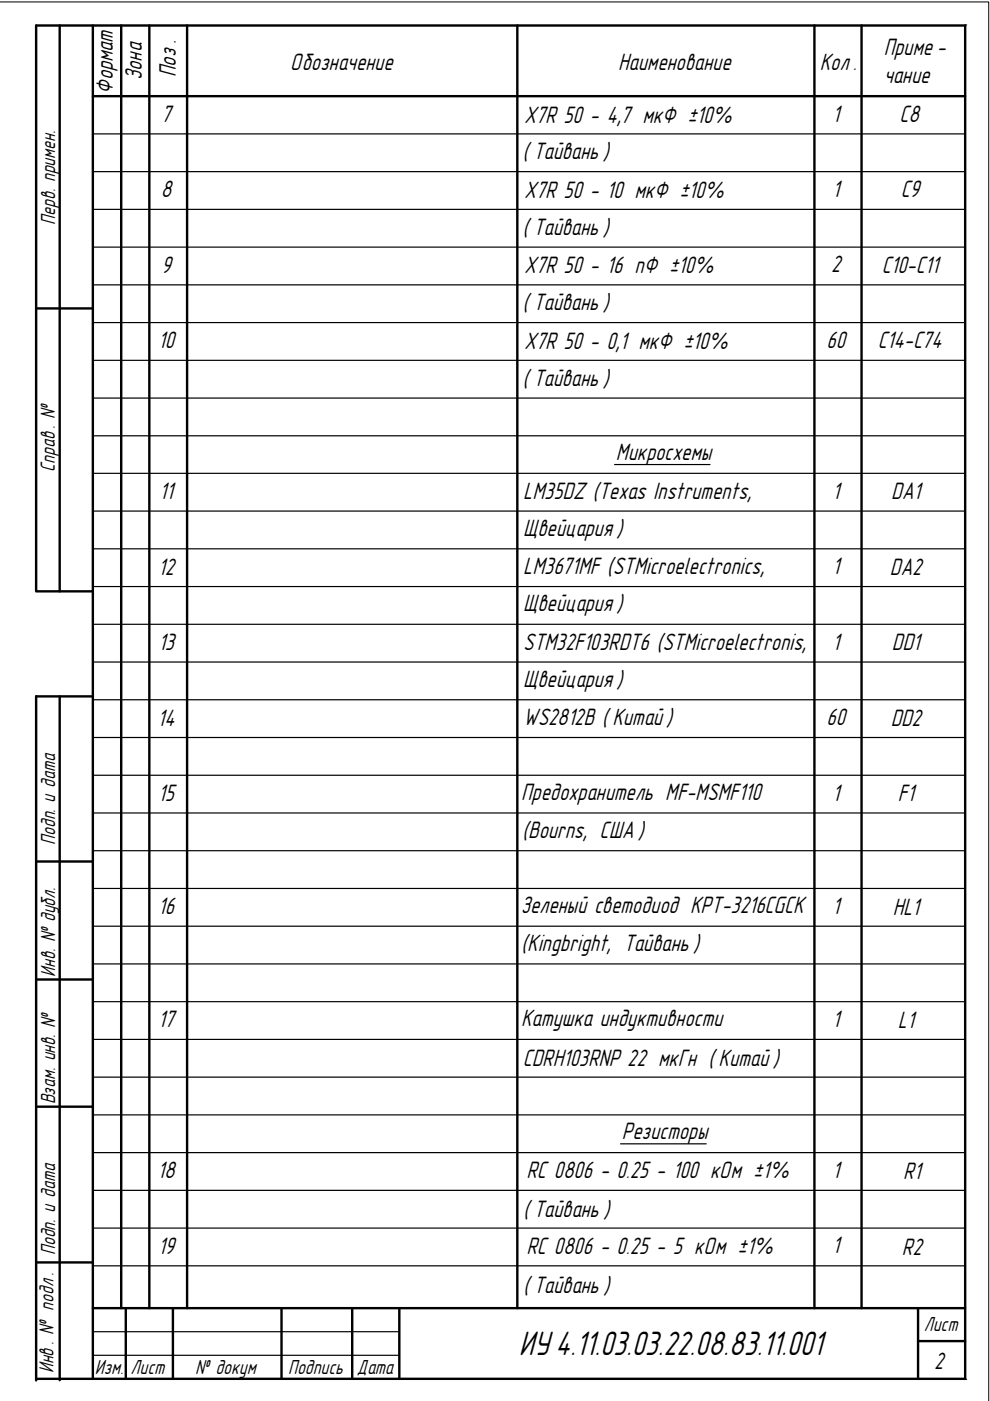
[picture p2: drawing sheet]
<svg xmlns="http://www.w3.org/2000/svg" width="210mm" height="297mm" viewBox="0 0 210 297" stroke-linecap="round" stroke-linejoin="round" font-family="sans-serif">
<defs><g id="words">
<text font-size="7.5" x="110" y="287.2">ИУ 4.11.03.03.22.08.83.11.001</text>
<g font-size="5.2">
<text x="187.4" y="11.8">Приме -</text>
<text x="30.1" y="16.9" transform="rotate(-90 30.1 16.9)">Зона</text>
<text x="37.3" y="16.3" transform="rotate(-90 37.3 16.3)">Поз .</text>
<text x="61.6" y="14.9">Обозначение</text>
<text x="131.1" y="14.9">Наименование</text>
<text x="173.8" y="14.9">Кол .</text>
<text x="187.4" y="17.6">чание</text>
<text x="23.9" y="19.8" transform="rotate(-90 23.9 19.8)">Формат</text>
<text x="34.2" y="25.9">7</text>
<text x="111.2" y="26">X7R 50 - 4,7 мкФ ±10%</text>
<text x="176.5" y="25.8">1</text>
<text x="190.7" y="25.9">C8</text>
<text x="110.8" y="33.8">( Тайвань )</text>
<text x="34.1" y="41.8">8</text>
<text x="111.2" y="41.9">X7R 50 - 10 мкФ ±10%</text>
<text x="176.5" y="41.8">1</text>
<text x="191" y="41.9">C9</text>
<text x="110.8" y="49.8">( Тайвань )</text>
<text x="34.2" y="57.8">9</text>
<text x="111.2" y="57.9">X7R 50 - 16 пФ ±10%</text>
<text x="176.2" y="57.8">2</text>
<text x="186.9" y="57.9">C10-C11</text>
<text x="110.8" y="65.8">( Тайвань )</text>
<text x="33.5" y="73.8">10</text>
<text x="111.2" y="73.9">X7R 50 - 0,1 мкФ ±10%</text>
<text x="175.3" y="73.8">60</text>
<text x="186.1" y="73.9">C14-C74</text>
<text x="110.8" y="81.8">( Тайвань )</text>
<text x="130.6" y="97.4">Микросхемы</text>
<text x="33.8" y="105.8">11</text>
<text x="111" y="105.8">LM35DZ (Texas Instruments,</text>
<text x="176.5" y="105.8">1</text>
<text x="189" y="105.8">DA1</text>
<text x="110.9" y="113.6">Щвейцария )</text>
<text x="33.5" y="121.8">12</text>
<text x="111" y="121.8">LM3671MF (STMicroelectronics,</text>
<text x="176.5" y="121.8">1</text>
<text x="188.7" y="121.8">DA2</text>
<text x="110.9" y="129.6">Щвейцария )</text>
<text x="33.6" y="137.8">13</text>
<text x="111" y="137.7">STM32F103RDT6 (STMicroelectronis,</text>
<text x="176.5" y="137.8">1</text>
<text x="189.1" y="137.8">DD1</text>
<text x="110.9" y="145.6">Щвейцария )</text>
<text x="33.4" y="153.8">14</text>
<text x="111" y="153.7">WS2812B ( Китай )</text>
<text x="175.3" y="153.8">60</text>
<text x="188.8" y="153.8">DD2</text>
<text x="33.5" y="169.8">15</text>
<text x="110.5" y="169.6">Предохранитель MF-MSMF110</text>
<text x="176.5" y="169.7">1</text>
<text x="190.4" y="169.9">F1</text>
<text x="110.7" y="177.7">(Bourns, США )</text>
<text x="33.5" y="193.8">16</text>
<text x="110.4" y="193.6">Зеленый светодиод KPT-3216CGCK</text>
<text x="176.5" y="193.7">1</text>
<text x="189.3" y="194">HL1</text>
<text x="110.5" y="201.6">(Kingbright, Тайвань )</text>
<text x="33.5" y="217.8">17</text>
<text x="110.5" y="217.6">Катушка индуктивности</text>
<text x="176.5" y="217.7">1</text>
<text x="190.4" y="218">L1</text>
<text x="110.8" y="226">CDRH103RNP 22 мкГн ( Китай )</text>
<text x="131.9" y="241.5">Резисторы</text>
<text x="33.4" y="249.8">18</text>
<text x="111.6" y="249.8">RC 0806 - 0.25 - 100 кОм ±1%</text>
<text x="176.5" y="249.8">1</text>
<text x="191.5" y="250">R1</text>
<text x="110.9" y="258">( Тайвань )</text>
<text x="33.5" y="265.8">19</text>
<text x="111.6" y="265.8">RC 0806 - 0.25 - 5 кОм ±1%</text>
<text x="176.5" y="265.8">1</text>
<text x="191.2" y="266">R2</text>
<text x="110.9" y="274.1">( Тайвань )</text>
<text x="198.1" y="290.2">2</text>
</g>
<g font-size="4.5">
<text x="11.7" y="47.7" transform="rotate(-90 11.7 47.7)">Перв. примен.</text>
<text x="11.6" y="100" transform="rotate(-90 11.6 100)">Справ . №</text>
<text x="11.7" y="179.2" transform="rotate(-90 11.7 179.2)">Подп. и дата</text>
<text x="11.7" y="207.2" transform="rotate(-90 11.7 207.2)">Инв. № дубл.</text>
<text x="11.7" y="234.2" transform="rotate(-90 11.7 234.2)">Взам. инв. №</text>
<text x="11.7" y="266.1" transform="rotate(-90 11.7 266.1)">Подп. и дата</text>
<text x="195.9" y="282.1">Лист</text>
<text x="11.3" y="291.2" transform="rotate(-90 11.3 291.2)">Инв . № подл .</text>
<text x="20.1" y="291.3">Изм.</text>
<text x="27.7" y="291.4">Лист</text>
<text x="41.4" y="291.3">№ докум</text>
<text x="61.1" y="291.3">Подпись</text>
<text x="75.7" y="291.2">Дата</text>
</g>
</g></defs>
<!-- layer: FORM -->
<g fill="none" stroke="#000" stroke-width=".51">
<path d="M25.7 5.4v272M31.7 5.4v272M39.7 5.4v272M109.7 5.4v272M172.7 5.4v272M182.7 5.4v272M19.7 20.4h184.9M26.7 277.4v14.9M36.7 277.4v14.9M59.7 277.4v14.9M74.7 277.4v14.9M84.7 277.4v14.9"/>
<path d="M7.7 292.3h196.9M194.6 284.3h10"/>
</g>
<g fill="none" stroke="#000" stroke-width=".25">
<path d="M19.7 36.4h184.9M19.7 28.4h184.9M19.7 52.4h184.9M19.7 44.4h184.9M19.7 76.4h184.9M19.7 68.4h184.9M19.7 60.4h184.9M19.7 92.4h184.9M19.7 84.4h184.9M19.7 116.4h184.9M19.7 108.4h184.9M19.7 100.4h184.9"/>
<path d="M19.7 132.4h184.9M19.7 124.4h184.9M19.7 156.4h184.9M19.7 148.4h184.9M19.7 140.4h184.9M19.7 172.4h184.9M19.7 164.4h184.9M19.7 196.4h184.9M19.7 188.4h184.9M19.7 180.4h184.9M19.7 212.4h184.9M19.7 204.4h184.9"/>
<path d="M19.7 236.4h184.9M19.7 228.4h184.9M19.7 220.4h184.9M19.7 244.4h184.9M19.7 252.4h184.9M19.7 260.4h184.9M19.7 268.4h184.9M19.7 287.3h65M19.7 282.3h65"/>
</g>
<!-- layer: NEVIDIM -->
<path d="M204.8 5.3h.1M7.6 292.8h.1M204.8 292.5h.1" fill="none" stroke="#000" stroke-width=".21"/>
<!-- layer: 0 -->
<path d="M12.7 5.4v120M19.7 5.4v286.9M7.7 65.4h12M19.7 125.4h-12v-120h196.9v286.9M12.7 147.6v145M19.7 147.6h-12v145M7.7 182.7h12M7.7 207.7h12M7.7 234.6h12M7.7 267.7h12M19.7 277.4h184.9M194.6 277.4v14.9" fill="none" stroke="#000" stroke-width=".51"/>
<path d="M130.3 98.5h20.2M7.7 147.6h.1M131.6 242.5h18.1" fill="none" stroke="#000" stroke-width=".25"/>
<path d="M0 .4h209.6v296.6" fill="none" stroke="#000" stroke-width=".21"/>
<use href="#words"/>
</svg>
